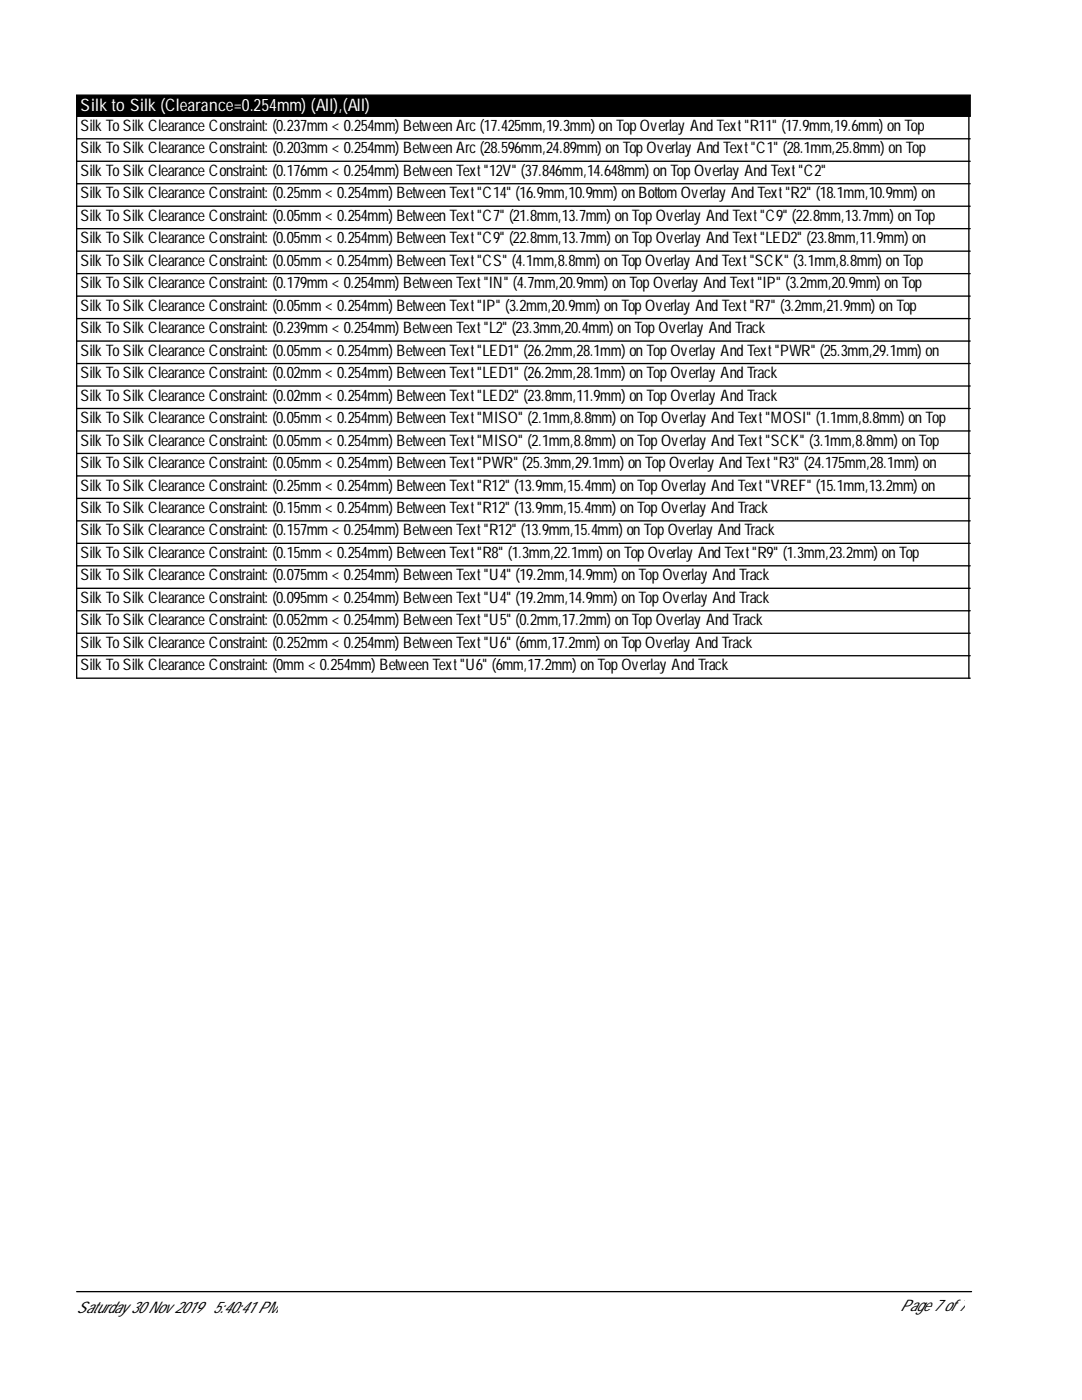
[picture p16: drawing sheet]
<svg xmlns="http://www.w3.org/2000/svg" width="216mm" height="279mm" viewBox="0 0 216 279" stroke-linecap="round" stroke-linejoin="round" font-family="sans-serif">
<defs><g id="words">
<text font-size="3.4" fill="#fff" x="16.1" y="22.2">Silk to Silk (Clearance=0.254mm) (All),(All)</text>
<g font-size="3.2">
<text x="16.1" y="26.1">SilkToSilkClearanceConstraint: (0.237mm&lt; 0.254mm) BetweenArc(17.425mm,19.3mm) onTopOverlayAndText&quot;R11&quot; (17.9mm,19.6mm) onTop</text>
<text x="16.1" y="30.6">SilkToSilkClearanceConstraint: (0.203mm&lt; 0.254mm) BetweenArc(28.596mm,24.89mm) onTopOverlayAndText&quot;C1&quot; (28.1mm,25.8mm) onTop</text>
<text x="16.1" y="35.1">SilkToSilkClearanceConstraint: (0.176mm&lt; 0.254mm) BetweenText&quot;12V&quot; (37.846mm,14.648mm) onTopOverlayAndText&quot;C2&quot;</text>
<text x="16.1" y="39.6">SilkToSilkClearanceConstraint: (0.25mm&lt; 0.254mm) BetweenText&quot;C14&quot; (16.9mm,10.9mm) onBottomOverlayAndText&quot;R2&quot; (18.1mm,10.9mm) on</text>
<text x="16.1" y="44.1">SilkToSilkClearanceConstraint: (0.05mm&lt; 0.254mm) BetweenText&quot;C7&quot; (21.8mm,13.7mm) onTopOverlayAndText&quot;C9&quot; (22.8mm,13.7mm) onTop</text>
<text x="16.1" y="48.6">SilkToSilkClearanceConstraint: (0.05mm&lt; 0.254mm) BetweenText&quot;C9&quot; (22.8mm,13.7mm) onTopOverlayAndText&quot;LED2&quot; (23.8mm,11.9mm) on</text>
<text x="16.1" y="53">SilkToSilkClearanceConstraint: (0.05mm&lt; 0.254mm) BetweenText&quot;CS&quot; (4.1mm,8.8mm) onTopOverlayAndText&quot;SCK&quot; (3.1mm,8.8mm) onTop</text>
<text x="16.1" y="57.5">SilkToSilkClearanceConstraint: (0.179mm&lt; 0.254mm) BetweenText&quot;IN&quot; (4.7mm,20.9mm) onTopOverlayAndText&quot;IP&quot; (3.2mm,20.9mm) onTop</text>
<text x="16.1" y="62">SilkToSilkClearanceConstraint: (0.05mm&lt; 0.254mm) BetweenText&quot;IP&quot; (3.2mm,20.9mm) onTopOverlayAndText&quot;R7&quot; (3.2mm,21.9mm) onTop</text>
<text x="16.1" y="66.5">SilkToSilkClearanceConstraint: (0.239mm&lt; 0.254mm) BetweenText&quot;L2&quot; (23.3mm,20.4mm) onTopOverlayAndTrack</text>
<text x="16.1" y="71">SilkToSilkClearanceConstraint: (0.05mm&lt; 0.254mm) BetweenText&quot;LED1&quot; (26.2mm,28.1mm) onTopOverlayAndText&quot;PWR&quot; (25.3mm,29.1mm) on</text>
<text x="16.1" y="75.5">SilkToSilkClearanceConstraint: (0.02mm&lt; 0.254mm) BetweenText&quot;LED1&quot; (26.2mm,28.1mm) onTopOverlayAndTrack</text>
<text x="16.1" y="80">SilkToSilkClearanceConstraint: (0.02mm&lt; 0.254mm) BetweenText&quot;LED2&quot; (23.8mm,11.9mm) onTopOverlayAndTrack</text>
<text x="16.1" y="84.4">SilkToSilkClearanceConstraint: (0.05mm&lt; 0.254mm) BetweenText&quot;MISO&quot; (2.1mm,8.8mm) onTopOverlayAndText&quot;MOSI&quot; (1.1mm,8.8mm) onTop</text>
<text x="16.1" y="88.9">SilkToSilkClearanceConstraint: (0.05mm&lt; 0.254mm) BetweenText&quot;MISO&quot; (2.1mm,8.8mm) onTopOverlayAndText&quot;SCK&quot; (3.1mm,8.8mm) onTop</text>
<text x="16.1" y="93.4">SilkToSilkClearanceConstraint: (0.05mm&lt; 0.254mm) BetweenText&quot;PWR&quot; (25.3mm,29.1mm) onTopOverlayAndText&quot;R3&quot; (24.175mm,28.1mm) on</text>
<text x="16.1" y="97.9">SilkToSilkClearanceConstraint: (0.25mm&lt; 0.254mm) BetweenText&quot;R12&quot; (13.9mm,15.4mm) onTopOverlayAndText&quot;VREF&quot; (15.1mm,13.2mm) on</text>
<text x="16.1" y="102.4">SilkToSilkClearanceConstraint: (0.15mm&lt; 0.254mm) BetweenText&quot;R12&quot; (13.9mm,15.4mm) onTopOverlayAndTrack</text>
<text x="16.1" y="106.9">SilkToSilkClearanceConstraint: (0.157mm&lt; 0.254mm) BetweenText&quot;R12&quot; (13.9mm,15.4mm) onTopOverlayAndTrack</text>
<text x="16.1" y="111.4">SilkToSilkClearanceConstraint: (0.15mm&lt; 0.254mm) BetweenText&quot;R8&quot; (1.3mm,22.1mm) onTopOverlayAndText&quot;R9&quot; (1.3mm,23.2mm) onTop</text>
<text x="16.1" y="115.8">SilkToSilkClearanceConstraint: (0.075mm&lt; 0.254mm) BetweenText&quot;U4&quot; (19.2mm,14.9mm) onTopOverlayAndTrack</text>
<text x="16.1" y="120.3">SilkToSilkClearanceConstraint: (0.095mm&lt; 0.254mm) BetweenText&quot;U4&quot; (19.2mm,14.9mm) onTopOverlayAndTrack</text>
<text x="16.1" y="124.8">SilkToSilkClearanceConstraint: (0.052mm&lt; 0.254mm) BetweenText&quot;U5&quot; (0.2mm,17.2mm) onTopOverlayAndTrack</text>
<text x="16.1" y="129.3">SilkToSilkClearanceConstraint: (0.252mm&lt; 0.254mm) BetweenText&quot;U6&quot; (6mm,17.2mm) onTopOverlayAndTrack</text>
<text x="16.1" y="133.8">SilkToSilkClearanceConstraint: (0mm&lt; 0.254mm) BetweenText&quot;U6&quot; (6mm,17.2mm) onTopOverlayAndTrack</text>
<text x="15.3" y="262">Saturday30Nov2019</text>
<text x="42.5" y="262">5:40:41 PM</text>
<text x="179.6" y="261.7">Page7of7</text>
</g>
</g></defs>
<path d="M15.3 19h178.3v4.2h-178.3z" fill="#000" stroke="#000" stroke-width=".26"/>
<g fill="none" stroke="#000" stroke-width=".26">
<path d="M15.3 27.7h178.3M15.3 23.2v112.1h178.3M15.3 32.2h178.3M15.3 36.7h178.3M193.3 23.2v112.1M15.3 41.2h178.3M15.3 45.6h178.3M15.3 50.1h178.3M15.3 54.6h178.3M15.3 59.1h178.3M15.3 63.6h178.3M15.3 68.1h178.3"/>
<path d="M15.3 72.6h178.3M15.3 77h178.3M15.3 81.5h178.3M15.3 86h178.3M15.3 90.5h178.3M15.3 95h178.3M15.3 99.5h178.3M15.3 104h178.3M15.3 108.4h178.3M15.3 112.9h178.3M15.3 117.4h178.3M15.3 121.9h178.3"/>
<path d="M15.3 126.4h178.3M15.3 130.9h178.3M15.3 257.8h178.6"/>
</g>
<use href="#words"/>
</svg>
